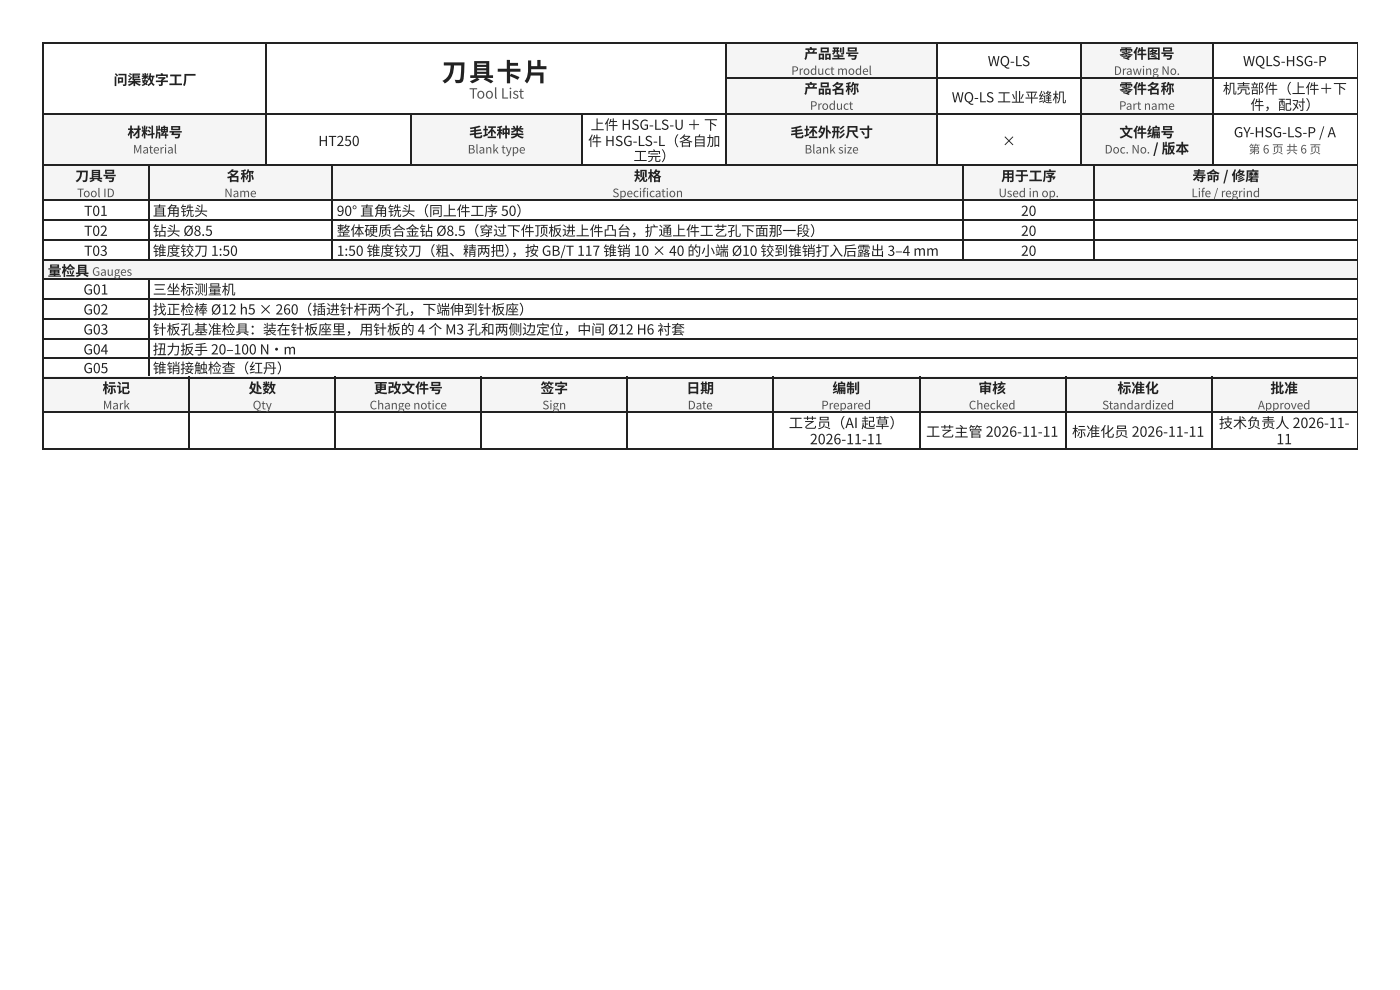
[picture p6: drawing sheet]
<svg xmlns="http://www.w3.org/2000/svg" width="297mm" height="210mm" viewBox="0 0 297 210" stroke-linecap="round" stroke-linejoin="round" font-family="sans-serif">
<defs><g id="words">
<text font-size="5.3" fill="#1d2327" x="93.7" y="17.2">刀 具卡片</text>
<text font-size="3" fill="#4a5560" x="99.5" y="20.9">Tool List</text>
<g font-size="3" fill="#1d2327">
<text x="167.3" y="90.8">工艺员（AI 起草）</text>
<text x="171.8" y="94.2">2026-11-11</text>
<text x="196.5" y="92.6">工艺主管 2026-11-11</text>
<text x="227.4" y="92.6">标准化员 2026-11-11</text>
<text x="258.6" y="90.8">技术负责人 2026-11-</text>
<text x="270.8" y="94.2">11</text>
</g>
<g font-size="2.9" fill="#1d2327">
<text x="24.1" y="18">问渠数字工厂</text>
<text x="170.6" y="12.4">产品型号</text>
<text x="209.6" y="14">WQ-LS</text>
<text x="237.5" y="12.4">零件图号</text>
<text x="263.7" y="14">WQLS-HSG-P</text>
<text x="170.6" y="19.8">产品名称</text>
<text x="201.9" y="21.7">WQ-LS 工业平缝机</text>
<text x="237.5" y="19.8">零件名称</text>
<text x="259.4" y="19.8">机壳部件（上件＋下</text>
<text x="265.3" y="23.3">件，配对）</text>
<text x="27" y="29.1">材料牌号</text>
<text x="99.5" y="29.1">毛坯种类</text>
<text x="125.3" y="27.5">上件 HSG-LS-U ＋ 下</text>
<text x="167.7" y="29.1">毛坯外形尺寸</text>
<text x="237.5" y="29.1">文件编号</text>
<text x="261.8" y="29.1">GY-HSG-LS-P / A</text>
<text x="67.5" y="31">HT250</text>
<text x="124.8" y="31">件 HSG-LS-L（各自 加</text>
<text x="134.4" y="34.1">工完）</text>
<text x="212.6" y="31">×</text>
<text x="244.6" y="32.5">/ 版本</text>
<text x="16" y="38.4">刀具号</text>
<text x="48.1" y="38.4">名称</text>
<text x="134.5" y="38.4">规格</text>
<text x="212.4" y="38.4">用于工序</text>
<text x="253" y="38.4">寿命 / 修磨</text>
<text x="17.8" y="45.8">T01</text>
<text x="32.4" y="45.8">直角 铣头</text>
<text x="71.4" y="45.8">90° 直角 铣头（同上件工序 50）</text>
<text x="216.6" y="45.8">20</text>
<text x="17.8" y="50">T02</text>
<text x="32.4" y="50">钻头 Ø8.5</text>
<text x="71.4" y="50">整体硬质合金钻 Ø8.5（穿过下件顶板进上件凸台，扩通上件工艺孔下面那一段）</text>
<text x="216.6" y="50">20</text>
<text x="10.1" y="58.5">量检具</text>
<text x="17.8" y="54.2">T03</text>
<text x="32.4" y="54.2">锥度铰刀 1:50</text>
<text x="71.4" y="54.2">1:50 锥度铰刀（粗、精两把）</text>
<text x="108.5" y="54.2">，按 GB/T 117 锥销 10 × 40 的小端 Ø10 铰到锥销打入后露出 3–4 mm</text>
<text x="216.6" y="54.2">20</text>
<text x="17.7" y="62.4">G01</text>
<text x="32.4" y="62.4">三坐标测量机</text>
<text x="17.7" y="66.7">G02</text>
<text x="17.7" y="70.9">G03</text>
<text x="32.4" y="66.7">找正检棒 Ø12 h5 × 260（插进针杆两个孔，下端伸到针板座）</text>
<text x="32.4" y="70.9">针板孔基准检具：装在针板座里，用针板的 4 个 M3 孔和两侧边定位，中间 Ø12 H6 衬套</text>
<text x="17.7" y="75.1">G04</text>
<text x="32.4" y="75.1">扭力扳手 20–100 N·m</text>
<text x="17.7" y="79.1">G05</text>
<text x="21.8" y="83.3">标记</text>
<text x="32.4" y="79.1">锥销接触检查（红丹）</text>
<text x="52.7" y="83.3">处数</text>
<text x="79.3" y="83.3">更改文件号</text>
<text x="114.7" y="83.3">签字</text>
<text x="145.6" y="83.3">日 期</text>
<text x="176.6" y="83.3">编制</text>
<text x="207.6" y="83.3">审核</text>
<text x="237.1" y="83.3">标准化</text>
<text x="269.5" y="83.3">批准</text>
</g>
<g font-size="2.5" fill="#4a5560">
<text x="167.9" y="15.9">Product model</text>
<text x="236.3" y="15.9">Drawing No.</text>
<text x="171.8" y="23.3">Product</text>
<text x="237.4" y="23.3">Part name</text>
<text x="28.2" y="32.5">Material</text>
<text x="99.2" y="32.5">Blank type</text>
<text x="170.7" y="32.5">Blank size</text>
<text x="234.3" y="32.5">Doc. No.</text>
<text x="264.9" y="32.5">第 6 页 共 6 页</text>
<text x="16.4" y="41.8">Tool ID</text>
<text x="47.6" y="41.8">Name</text>
<text x="129.9" y="41.8">Specifi cation</text>
<text x="211.8" y="41.8">Used in op.</text>
<text x="252.8" y="41.8">Life / regrind</text>
<text x="19.6" y="58.5">Gauges</text>
<text x="21.8" y="86.8">Mark</text>
<text x="53.6" y="86.8">Qty</text>
<text x="78.4" y="86.8">Change notice</text>
<text x="115.1" y="86.8">Sign</text>
<text x="145.9" y="86.8">Date</text>
<text x="174.2" y="86.8">Prepared</text>
<text x="205.5" y="86.8">Checked</text>
<text x="233.8" y="86.8">Standardized</text>
<text x="266.9" y="86.8">Approved</text>
</g>
</g></defs>
<g fill="#f3f5f6">
<path d="M154.3 9.3h44.4v7.4h-44.4z"/>
<path d="M229.4 9.3h27.8v7.4h-27.8z"/>
<path d="M154.3 16.7h44.4v7.4h-44.4z"/>
<path d="M229.4 16.7h27.8v7.4h-27.8z"/>
<path d="M9.3 24.1h47.3v11.1h-47.3z"/>
<path d="M87.3 24.1h36.3v11.1h-36.3z"/>
<path d="M154.3 24.1h44.4v11.1h-44.4z"/>
<path d="M229.4 24.1h27.8v11.1h-27.8z"/>
</g>
<path d="M9 9.1h279M9.1 9v26.2M56.5 9v26.2M154.1 9v26.2M154.3 16.5h133.7M198.8 9v26.2M229.3 9v26.2M257.3 9v26.2M9 24.2h279M9 35.1h279M87.2 24.3v10.9M123.4 24.3v10.9" fill="none" stroke="#1d2327" stroke-width=".26"/>
<path d="M288 9v26.2" fill="none" stroke="#1d2327" stroke-width=".21"/>
<g fill="#f3f5f6">
<path d="M9.3 35.2h22.2v7.4h-22.2z"/>
<path d="M31.5 35.2h39.1v7.4h-39.1z"/>
<path d="M70.6 35.2h133.7v7.4h-133.7z"/>
<path d="M204.3 35.2h28v7.4h-28z"/>
<path d="M232.3 35.2h55.6v7.4h-55.6z"/>
<path d="M9.3 55h278.6v4.3h-278.6z"/>
</g>
<g fill="none" stroke="#1d2327" stroke-width=".26">
<path d="M9 35.1h279M9.1 34.9v45.3M31.6 34.9v20.4M70.5 34.9v20.4M204.4 34.9v20.4M232.2 34.9v20.4M9 42.5h279M9 46.7h279M9 50.9h279M9 55.2h279M9 59.1h279M31.6 59.3v20.9"/>
<path d="M9 63.4h279M9 67.6h279M9 71.8h279M9 75.8h279M9 80h279"/>
</g>
<path d="M288 34.9v45.3" fill="none" stroke="#1d2327" stroke-width=".21"/>
<g fill="#f3f5f6">
<path d="M9.3 79.9h30.9v7.7h-30.9z"/>
<path d="M40.2 79.9h31v7.7h-31z"/>
<path d="M71.2 79.9h30.9v7.7h-30.9z"/>
<path d="M102.1 79.9h31v7.7h-31z"/>
<path d="M133.1 79.9h30.9v7.7h-30.9z"/>
<path d="M164 79.9h31v7.7h-31z"/>
<path d="M195 79.9h31v7.7h-31z"/>
<path d="M226 79.9h30.9v7.7h-30.9z"/>
<path d="M256.9 79.9h31v7.7h-31z"/>
</g>
<path d="M9.1 79.9v15.3M40.1 79.9v15.3M71 79.9v15.3M102 79.9v15.3M133 79.9v15.3M163.9 79.9v15.3M195.1 79.9v15.3M226.1 79.9v15.3M257 79.9v15.3M9 80h279M9 87.4h279M9 95.1h279" fill="none" stroke="#1d2327" stroke-width=".26"/>
<path d="M288 79.9v15.3" fill="none" stroke="#1d2327" stroke-width=".21"/>
<use href="#words"/>
</svg>
